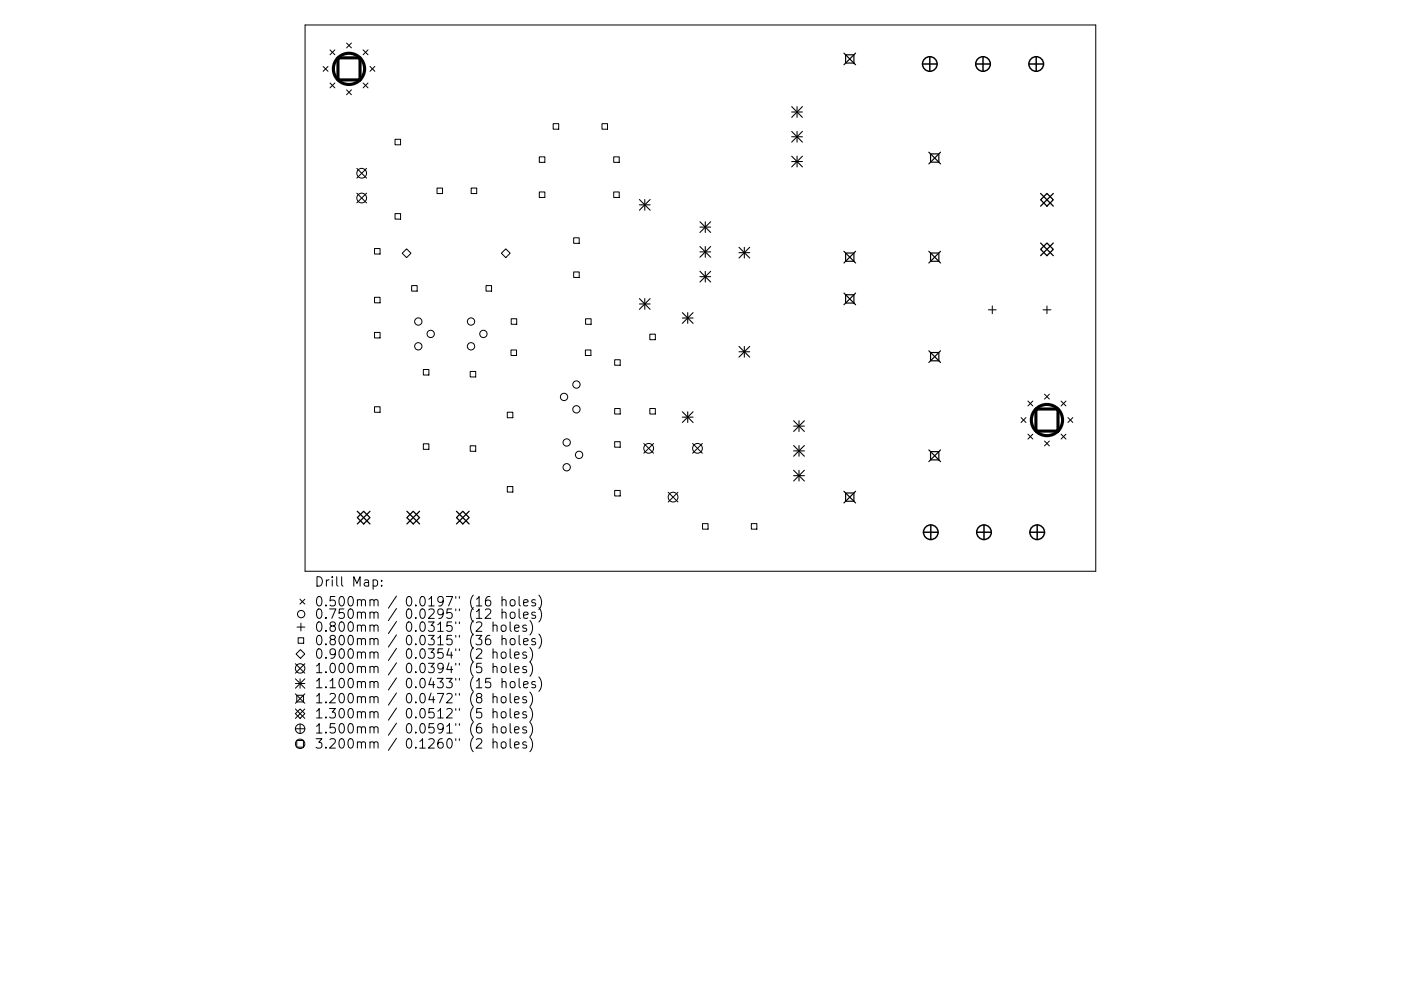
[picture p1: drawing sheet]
<svg xmlns="http://www.w3.org/2000/svg" width="297mm" height="210mm" viewBox="0 0 297 210" stroke-linecap="round" stroke-linejoin="round" font-family="sans-serif">
<defs><g id="words">
<g font-size="2.8">
<text x="66.6" y="124.5">Drill Map:</text>
<text x="66.6" y="128.7">0.500mm / 0.0197&quot; (16 holes)</text>
<text x="66.6" y="131.3">0.750mm / 0.0295&quot; (12 holes)</text>
<text x="66.6" y="134">0.800mm / 0.0315&quot; (2 holes)</text>
<text x="66.6" y="136.9">0.800mm / 0.0315&quot; (36 holes)</text>
<text x="66.6" y="139.8">0.900mm / 0.0354&quot; (2 holes)</text>
<text x="66.6" y="142.8">1.000mm / 0.0394&quot; (5 holes)</text>
<text x="66.6" y="146">1.100mm / 0.0433&quot; (15 holes)</text>
<text x="66.6" y="149.2">1.200mm / 0.0472&quot; (8 holes)</text>
<text x="66.6" y="152.4">1.300mm / 0.0512&quot; (5 holes)</text>
<text x="66.6" y="155.6">1.500mm / 0.0591&quot; (6 holes)</text>
<text x="66.6" y="158.8">3.200mm / 0.1260&quot; (2 holes)</text>
</g>
</g></defs>
<g fill="none" stroke="#000" stroke-width=".21">
<path d="M64.7 5.3h167.6v115.9h-167.6zM68.5 14.1l1 1M69.5 14.1l-1 1M70 10.6l1 1M70 17.6l1 1M71 10.6l-1 1M71 17.6l-1 1M73.5 19.1l1 1M73.5 9.1l1 1.1M74.5 9.1l-1 1.1M74.5 19.1l-1 1M77 10.6l1 1"/>
<path d="M77 17.6l1 1M78 10.6l-1 1M78 17.6l-1 1M78.4 14.1l1.1 1M79.5 14.1l-1.1 1M75.6 35.7l2.1 2.1M77.7 35.7l-2.1 2.1M83.8 29.6h1.1v1.1h-1.1zM92.7 39.9h1.1v1.2h-1.1zM99.9 39.9h1.2v1.2h-1.2zM114.3 33.3h1.2v1.1h-1.2zM117.3 26.2h1.2v1.2h-1.2z"/>
<path d="M127.6 26.2h1.2v1.2h-1.2zM130.1 33.3h1.2v1.1h-1.2zM75.6 41l2.1 2.1M77.7 41l-2.1 2.1M79.4 52.7h1.2v1.2h-1.2zM83.8 45.3h1.1v1.2h-1.1zM86.2 52.8l.9 .9-.9 1-.9-1zM106.3 53.7l.9-.9 1 .9-1 1zM114.3 40.7h1.2v1.2h-1.2zM121.6 50.5h1.2v1.1h-1.2zM121.6 57.7h1.2v1.2h-1.2zM130.1 40.7h1.2v1.2h-1.2z"/>
<path d="M79.4 63.1h1.2v1.1h-1.2zM79.4 70.5h1.2v1.2h-1.2zM87.3 60.6h1.1v1.2h-1.1zM89.8 78.4h1.1v1.2h-1.1zM99.7 78.8h1.2v1.2h-1.2zM103 60.6h1.2v1.2h-1.2zM108.3 74.3h1.2v1.1h-1.2zM108.4 67.6h1.2v1.2h-1.2zM124.1 74.3h1.2v1.1h-1.2zM124.2 67.6h1.1v1.2h-1.1zM130.3 76.3h1.2v1.2h-1.2zM137.8 70.9h1.1v1.2h-1.1z"/>
<path d="M209.6 65.7h1.6M210.4 64.9v1.7M221.1 65.7h1.7M222 64.9v1.7M79.4 86.3h1.2v1.2h-1.2zM89.8 94.2h1.1v1.1h-1.1zM99.7 94.6h1.2v1.2h-1.2zM107.6 87.5h1.1v1.1h-1.1zM130.3 86.7h1.2v1.1h-1.2zM130.3 93.7h1.2v1.2h-1.2zM136.5 94.1l2.1 2.1M137.8 86.7h1.1v1.1h-1.1z"/>
<path d="M138.6 94.1l-2.1 2.1M146.8 94.1l2.1 2.1M148.9 94.1l-2.1 2.1M216.5 88.6l1 1M217.5 88.6l-1 1M217.9 85.1l1.1 1M217.9 92.1l1.1 1.1M219 85.1l-1.1 1M219 92.1l-1.1 1.1M221.5 93.6l1 1M221.5 83.6l1 1.1M222.5 83.6l-1 1.1"/>
<path d="M222.5 93.6l-1 1M225 85.1l1 1M225 92.1l1 1.1M226 85.1l-1 1M226 92.1l-1 1.1M226.4 88.6l1.1 1M227.5 88.6l-1.1 1M107.6 103.2h1.1v1.2h-1.1zM130.3 104.1h1.2v1.1h-1.2zM141.7 104.4l2 2.1M143.7 104.4l-2 2.1M149 111.1h1.1v1.2h-1.1z"/>
<path d="M159.3 111.1h1.2v1.2h-1.2zM62.8 138.8l.9-1 .9 1-.9 .9zM63 133h1.6M63.2 135.3h1.2v1.2h-1.2zM63.6 127.1l1 1.1M63.8 132.2v1.7M64.6 127.1l-1 1.1M79.1 123.1l.6-.1 .4 .4v.6l-.2 .3h-.8M80.9 124.2v.2M80.9 123.1v.2M102.9 129.4l.3-.2 .7 .1a.54 .54 0 0 1 .1 .8l-1.2 1.1h1.3M103.9 126.6a.79 .79 0 0 0-1 .8v.8l.2 .3 .6 .1 .3-.2 .1-.7-.2-.3-.6-.1-.4 .4"/>
<path d="M103.9 134.8a.79 .79 0 0 0-1 .9v.7l.2 .3 .6 .1 .3-.2 .1-.7-.2-.2-.6-.1-.4 .3M104.5 132.8l.3-.2 .5 .1 .1 1.2M104.5 138.5l.3-.2 .5 .1 .1 1.3M104.5 131.9v2M104.5 137.7v2M106.3 132.8a.54 .54 0 0 1 .6-.2 .54 .54 0 0 1 .4 .4v.6a.54 .54 0 0 1-.5 .4 .54 .54 0 0 1-.5-.4zM106.3 138.5a.54 .54 0 0 1 .6-.2 .54 .54 0 0 1 .4 .4v.6a.54 .54 0 0 1-.5 .4 .54 .54 0 0 1-.5-.4zM106.4 127.4l.3-.2 .5 .1 .1 1.3M106.4 130.1a.5 .5 0 0 1 .9 0v1.1M106.4 135.7a.5 .5 0 0 1 .9 .1v1M106.4 126.6v2M106.4 129.2v2"/>
<path d="M106.4 134.8v2M108.2 131.9v1.8l.2 .2M108.2 137.7v1.7l.2 .3M108.3 127.4l.2-.2a.54 .54 0 0 1 .7 .4v.6a.54 .54 0 0 1-.5 .4 .54 .54 0 0 1-.5-.4zM108.3 130.1a.54 .54 0 0 1 .5-.2 .54 .54 0 0 1 .4 .3v.6a.54 .54 0 0 1-.5 .4 .54 .54 0 0 1-.5-.4zM108.3 135.7a.54 .54 0 0 1 .5-.2 .54 .54 0 0 1 .4 .4v.5a.54 .54 0 0 1-.5 .4 .54 .54 0 0 1-.5-.4zM109.1 133.3l1-.2-.1-.4-.6-.1-.3 .3 .1 1h.8M109.1 139l1-.2-.1-.4-.6-.1-.3 .3 .1 1h.8M110.1 126.6v1.7l.2 .3M110.1 129.2v1.7l.2 .3M110.1 134.8v1.7l.2 .3M111 127.9l1-.2-.1-.4-.6-.1-.3 .3 .1 1h.8"/>
<path d="M111 130.5l1-.2-.1-.3-.6-.1-.3 .2 .1 1h.8M111 136.1l1-.2-.1-.3-.6-.1-.3 .3 .1 .9h.8M111.6 132.7l-.5-.1-.3 .3 .1 .3 .7 .2v.5h-.8M111.6 138.4l-.5-.1-.3 .3 .1 .3 .7 .2v.5h-.8M112.3 131.7a2.29 2.29 0 0 1 0 3M112.3 137.4a2.29 2.29 0 0 1 0 3M113.5 127.3l-.5-.1-.3 .3 .1 .3 .7 .2v.5h-.8M113.5 130l-.5-.1-.3 .2 .1 .3 .7 .2v.5h-.8M113.5 135.6l-.5-.1-.3 .3 .1 .2 .7 .2v.5h-.8M114.3 126.3a2.29 2.29 0 0 1 0 3M114.3 128.9a2.29 2.29 0 0 1 0 3.1M114.3 134.5a2.29 2.29 0 0 1 0 3.1"/>
<path d="M62.6 140.8l2 2M62.6 144l2 2M62.6 145h2M62.6 147.2l2 2M62.6 150.4l2 2M62.6 154.6h2M62.9 147.5h1.4v1.4h-1.4zM62.9 157.1h1.4v1.4h-1.4zM63.6 150.4l1 1-1 1-1-1zM63.6 144v2M63.6 153.6v2M64.6 140.8l-2 2"/>
<path d="M64.6 144l-2 2M64.6 147.2l-2 2M64.6 150.4l-2 2M104 143.9h-1l-.1 1 .3-.2 .7 .1 .2 .3-.1 .6-.3 .2h-.5l-.3-.2M104.5 141.6l.3-.2 .5 .1 .1 1.2M104.5 148l.3-.2 .5 .1 .1 1.2M104.5 151.2l.3-.2 .5 .1 .1 1.2M104.5 154.4l.3-.2 .5 .1 .1 1.2M104.5 157.6l.3-.2 .5 .1 .1 1.2M104.5 140.7v2M104.5 147.1v2M104.5 150.3v2"/>
<path d="M104.5 153.5v2M104.5 156.7v2M106.3 151.2a.54 .54 0 0 1 .6-.2 .54 .54 0 0 1 .4 .4v.5a.54 .54 0 0 1-.5 .4 .54 .54 0 0 1-.5-.4zM106.3 154.4a.54 .54 0 0 1 .6-.2 .54 .54 0 0 1 .4 .4v.5a.54 .54 0 0 1-.5 .4 .54 .54 0 0 1-.5-.4zM106.4 141.5a.54 .54 0 0 1 .9 .3v.5a.54 .54 0 0 1-.5 .4 .54 .54 0 0 1-.5-.4v-.5zM106.4 144.8a.5 .5 0 0 1 .9 .1v1M106.4 147.9a.54 .54 0 0 1 .9 .3v.5a.54 .54 0 0 1-.5 .4 .54 .54 0 0 1-.5-.4v-.5zM106.4 157.5a.54 .54 0 0 1 .9 .3v.5a.54 .54 0 0 1-.5 .4 .54 .54 0 0 1-.5-.4v-.5zM106.4 143.9v2M108.2 140.7v1.7l.2 .3M108.2 147.1v1.7l.2 .3M108.2 150.3v1.7l.2 .3"/>
<path d="M108.2 153.5v1.7l.2 .3M108.2 156.7v1.7l.2 .3M108.3 144.8a.54 .54 0 0 1 .5-.2 .54 .54 0 0 1 .4 .4l-.1 .7a.54 .54 0 0 1-.5 .2 .54 .54 0 0 1-.4-.4zM109.1 142.1l1-.2-.1-.4-.6-.1-.3 .3 .1 .9h.8M109.1 148.5l1-.2-.1-.4-.6-.1-.3 .3 .1 .9h.8M109.1 151.7l1-.2-.1-.4-.6-.1-.3 .3 .1 .9h.8M109.1 154.9l1-.2-.1-.4-.6-.1-.3 .3 .1 .9h.8M109.1 158.1l1-.2-.1-.4-.6-.1-.3 .3 .1 .9h.8M110.1 143.9v1.7l.2 .3M111 145.3l1-.2-.1-.4-.6-.1-.3 .3 .1 .9h.8M111.6 141.5l-.5-.1-.3 .3 .1 .3 .7 .2v.4h-.8M111.6 147.9l-.5-.1-.3 .3 .1 .3 .7 .2v.4h-.8"/>
<path d="M111.6 151.1l-.5-.1-.3 .3 .1 .3 .7 .2v.4h-.8M111.6 154.3l-.5-.1-.3 .3 .1 .3 .7 .2v.4h-.8M111.6 157.5l-.5-.1-.3 .3 .1 .3 .7 .2v.4h-.8M112.3 140.4a2.29 2.29 0 0 1 0 3.1M112.3 146.8a2.29 2.29 0 0 1 0 3.1M112.3 150a2.29 2.29 0 0 1 0 3.1M112.3 153.2a2.29 2.29 0 0 1 0 3.1M112.3 156.4a2.29 2.29 0 0 1 0 3.1M113.5 144.7l-.5-.1-.3 .3 .1 .3 .7 .2v.4h-.8M114.3 143.6a2.29 2.29 0 0 1 0 3.1"/>
<circle cx="76.7" cy="36.8" r="1.03"/>
<circle cx="76.7" cy="42" r="1.03"/>
<circle cx="88.7" cy="73.5" r=".78"/>
<circle cx="88.7" cy="68.2" r=".78"/>
<circle cx="91.3" cy="70.8" r=".78"/>
<circle cx="99.9" cy="73.5" r=".78"/>
<circle cx="99.9" cy="68.2" r=".78"/>
<circle cx="102.5" cy="70.8" r=".78"/>
<circle cx="119.6" cy="84.2" r=".78"/>
<circle cx="120.1" cy="93.9" r=".78"/>
<circle cx="120.1" cy="99.1" r=".78"/>
<circle cx="122.2" cy="86.8" r=".78"/>
<circle cx="122.2" cy="81.6" r=".78"/>
<circle cx="122.8" cy="96.5" r=".78"/>
<circle cx="137.5" cy="95.1" r="1.03"/>
<circle cx="147.9" cy="95.1" r="1.03"/>
<circle cx="142.7" cy="105.5" r="1.03"/>
<circle cx="63.9" cy="130.3" r=".78"/>
<circle cx="63.6" cy="141.8" r="1"/>
<circle cx="63.6" cy="157.8" r="1"/>
<circle cx="63.6" cy="154.6" r="1"/>
</g>
<g fill="none" stroke="#000" stroke-width=".23">
<path d="M167.9 22.6l2.2 2.3M167.9 23.8h2.2M167.9 27.9l2.2 2.3M167.9 29h2.2M167.9 33.1l2.2 2.3M167.9 34.3h2.2M169 22.6v2.3M169 27.9v2.3M169 33.1v2.3M170.1 22.6l-2.2 2.3M170.1 27.9l-2.2 2.3M170.1 33.1l-2.2 2.3"/>
<path d="M135.6 42.3l2.2 2.3M135.6 43.5h2.2M136.7 42.3v2.3M137.8 42.3l-2.2 2.3M148.4 47l2.3 2.3M148.4 48.2h2.3M148.4 52.3l2.3 2.3M148.4 53.4h2.3M148.4 57.6l2.3 2.2M148.4 58.7h2.3M149.5 47v2.3M149.5 52.3v2.3"/>
<path d="M149.5 57.6v2.2M150.7 47l-2.3 2.3M150.7 52.3l-2.3 2.3M150.7 57.6l-2.3 2.2M156.7 52.5l2.3 2.2M156.7 53.6h2.3M157.8 52.5v2.2M159 52.5l-2.3 2.2M135.6 63.4l2.2 2.2M135.6 64.5h2.2M136.7 63.4v2.2M137.8 63.4l-2.2 2.2"/>
<path d="M144.7 66.3l2.2 2.3M144.7 67.5h2.2M145.8 66.3v2.3M146.9 66.3l-2.2 2.3M156.7 73.5l2.3 2.3M156.7 74.6h2.3M157.8 73.5v2.3M159 73.5l-2.3 2.3M144.7 87.4l2.2 2.2M144.7 88.5h2.2M145.8 87.4v2.2M146.9 87.4l-2.2 2.2"/>
<path d="M168.3 89.3l2.2 2.2M168.3 90.4h2.2M168.3 94.5l2.2 2.3M168.3 95.7h2.2M168.3 99.8l2.2 2.3M169.4 89.3v2.2M169.4 94.5v2.3M169.4 99.8v2.3M170.5 89.3l-2.2 2.2M170.5 94.5l-2.2 2.3M170.5 99.8l-2.2 2.3M168.3 100.9h2.2"/>
</g>
<g fill="none" stroke="#000" stroke-width=".25">
<path d="M178.9 11.3l2.5 2.4M179.3 11.6h1.7v1.8h-1.7zM181.4 11.3l-2.5 2.4M196.9 32.3l2.5 2.5M197.3 32.7h1.8v1.7h-1.8zM199.4 32.3l-2.5 2.5M178.9 53.3l2.5 2.5M179.3 53.7h1.7v1.7h-1.7zM181.4 53.3l-2.5 2.5M196.9 53.3l2.5 2.5M197.3 53.7h1.8v1.7h-1.8zM199.4 53.3l-2.5 2.5"/>
<path d="M178.9 62.2l2.5 2.5M179.3 62.5h1.7v1.8h-1.7zM181.4 62.2l-2.5 2.5M196.9 74.4l2.5 2.5M197.3 74.8h1.8v1.7h-1.8zM199.4 74.4l-2.5 2.5M196.9 95.5l2.5 2.4M197.3 95.8h1.8v1.8h-1.8zM199.4 95.5l-2.5 2.4M178.9 104.2l2.5 2.5M179.3 104.6h1.7v1.7h-1.7zM181.4 104.2l-2.5 2.5"/>
</g>
<g fill="none" stroke="#000" stroke-width=".27">
<path d="M220.6 41l2.7 2.7M220.6 51.6l2.7 2.6M222 41l1.3 1.4-1.3 1.3-1.4-1.3zM222 51.6l1.3 1.3-1.3 1.3-1.4-1.3zM223.3 41l-2.7 2.7M223.3 51.6l-2.7 2.6M75.8 108.5l2.6 2.7M77.1 108.5l1.3 1.3-1.3 1.4-1.3-1.4zM78.4 108.5l-2.6 2.7M86.3 108.5l2.7 2.7M87.6 108.5l1.4 1.3-1.4 1.4-1.3-1.4zM89 108.5l-2.7 2.7"/>
<path d="M96.8 108.5l2.7 2.7M98.1 108.5l1.4 1.3-1.4 1.4-1.3-1.4zM99.5 108.5l-2.7 2.7"/>
</g>
<g fill="none" stroke="#000" stroke-width=".31">
<path d="M195.6 13.6h3.1M197.1 12v3.1M206.9 13.6h3.1M208.4 12v3.1M218.1 13.6h3.1M219.7 12v3.1M195.8 112.9h3.1M197.3 111.4v3.1M207.1 112.9h3.1M208.6 111.4v3.1M218.4 112.9h3.1M219.9 111.4v3.1"/>
<circle cx="197.1" cy="13.6" r="1.55"/>
<circle cx="208.4" cy="13.6" r="1.55"/>
<circle cx="219.7" cy="13.6" r="1.55"/>
<circle cx="197.3" cy="112.9" r="1.55"/>
<circle cx="208.6" cy="112.9" r="1.55"/>
<circle cx="219.9" cy="112.9" r="1.55"/>
</g>
<g fill="none" stroke="#000" stroke-width=".66">
<path d="M71.7 12.3h4.6v4.7h-4.6zM219.6 86.8h4.7v4.7h-4.7z"/>
<circle cx="74" cy="14.6" r="3.3"/>
<circle cx="222" cy="89.1" r="3.3"/>
</g>
<use href="#words"/>
</svg>
